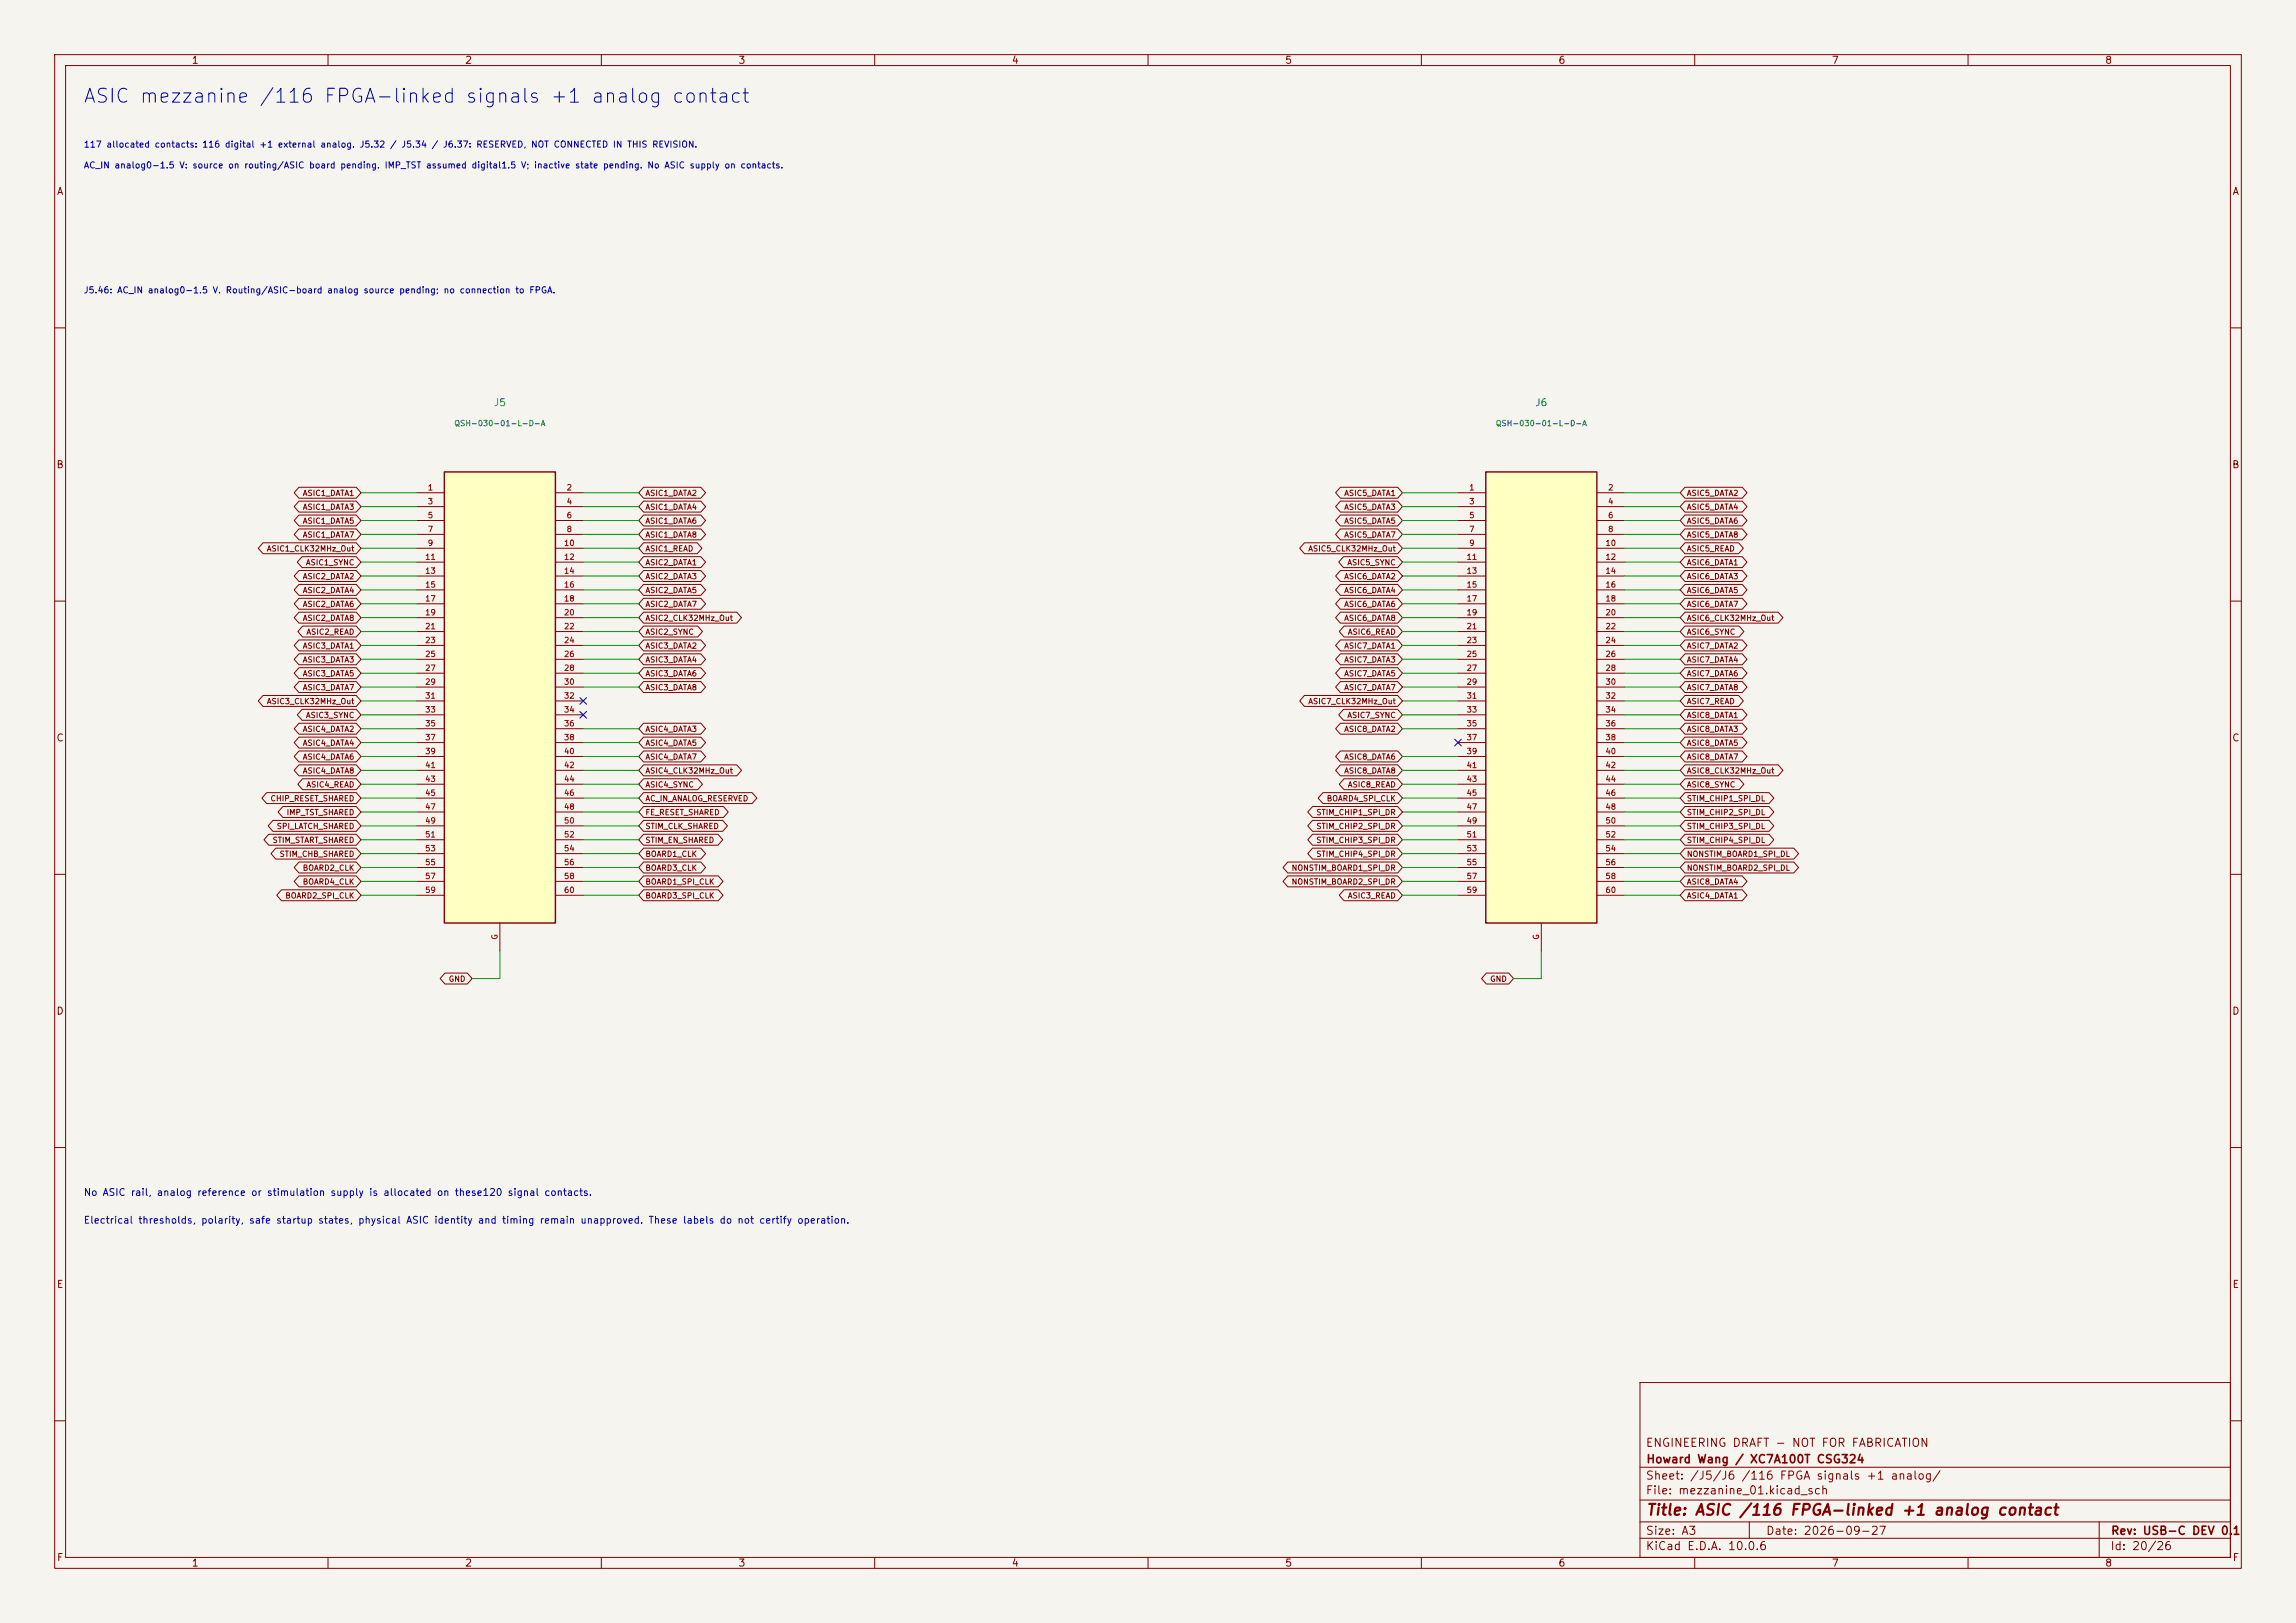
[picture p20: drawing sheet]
<svg xmlns="http://www.w3.org/2000/svg" width="420mm" height="297mm" viewBox="0 0 420 297" stroke-linecap="round" stroke-linejoin="round" font-family="sans-serif">
<defs><g id="words">
<text font-size="2.5" fill="#0000c2" x="15.1" y="19.5">ASIC mezzanine /116 FPGA-linked signals +1 analog contact</text>
<text font-size="2" fill="#840000" x="301" y="277.8">Title: ASIC /116 FPGA-linked +1 analog contact</text>
<g font-size="1.5" fill="#840000">
<text x="300.9" y="265.1">ENGINEERING DRAFT - NOT FOR FABRICATION</text>
<text x="301" y="268.1">Howard Wang / XC7A100T CSG324</text>
<text x="300.9" y="273.8">File: mezzanine_01.kicad_sch</text>
<text x="300.9" y="271.1">Sheet: /J5/J6 /116 FPGA signals +1 analog/</text>
<text x="300.9" y="281.2">Size: A3</text>
<text x="322.9" y="281.2">Date: 2026-09-27</text>
<text x="386" y="281.2">Rev: USB-C DEV 0.1</text>
<text x="300.9" y="284">KiCad E.D.A. 10.0.6</text>
<text x="385.9" y="284">Id: 20/26</text>
</g>
<g font-size="1.3" fill="#840000">
<text x="35" y="12">1</text>
<text x="85" y="12">2</text>
<text x="135" y="12">3</text>
<text x="185" y="12">4</text>
<text x="235" y="12">5</text>
<text x="285" y="12">6</text>
<text x="335" y="12">7</text>
<text x="385" y="12">8</text>
<text x="10.3" y="36">A</text>
<text x="408.3" y="36">A</text>
<text x="10.2" y="86">B</text>
<text x="408.2" y="86">B</text>
<text x="10.2" y="136">C</text>
<text x="408.2" y="136">C</text>
<text x="10.2" y="186">D</text>
<text x="408.2" y="186">D</text>
<text x="10.3" y="236">E</text>
<text x="408.3" y="236">E</text>
<text x="10.3" y="286">F</text>
<text x="35" y="287">1</text>
<text x="85" y="287">2</text>
<text x="135" y="287">3</text>
<text x="185" y="287">4</text>
<text x="235" y="287">5</text>
<text x="285" y="287">6</text>
<text x="335" y="287">7</text>
<text x="385" y="287">8</text>
<text x="408.3" y="286">F</text>
</g>
<g font-size="1.3" fill="#006464">
<text x="90.2" y="74.6">J5</text>
<text x="280.7" y="74.6">J6</text>
</g>
<g font-size="1.3" fill="#0000c2">
<text x="15.2" y="219.2">No ASIC rail, analog reference or stimulation supply is allocated on these120 signal contacts.</text>
<text x="15.2" y="224.2">Electrical thresholds, polarity, safe startup states, physical ASIC identity and timing remain unapproved. These labels do not certify operation.</text>
</g>
<g font-size="1.1" fill="#0000c2">
<text x="15.2" y="27.3">117 allocated contacts: 116 digital +1 external analog. J5.32 / J5.34 / J6.37: RESERVED, NOT CONNECTED IN THIS REVISION.</text>
<text x="15.2" y="31.1">AC_IN analog0-1.5 V: source on routing/ASIC board pending. IMP_TST assumed digital1.5 V; inactive state pending. No ASIC supply on contacts.</text>
<text x="15.2" y="54">J5.46: AC_IN analog0-1.5 V. Routing/ASIC-board analog source pending; no connection to FPGA.</text>
</g>
<g font-size="1" fill="#006464">
<text x="83" y="78.2">QSH-030-01-L-D-A</text>
<text x="273.5" y="78.2">QSH-030-01-L-D-A</text>
</g>
<g font-size="1" fill="#a90000">
<text x="78.2" y="90">1</text>
<text x="103.6" y="90">2</text>
<text x="268.7" y="90">1</text>
<text x="294.1" y="90">2</text>
<text x="78.2" y="92.5">3</text>
<text x="78.2" y="95.1">5</text>
<text x="103.6" y="92.5">4</text>
<text x="103.6" y="95.1">6</text>
<text x="268.7" y="92.5">3</text>
<text x="268.7" y="95.1">5</text>
<text x="294.1" y="92.5">4</text>
<text x="294.1" y="95.1">6</text>
<text x="78.2" y="97.6">7</text>
<text x="78.2" y="100.1">9</text>
<text x="103.1" y="100.1">10</text>
<text x="103.6" y="97.6">8</text>
<text x="268.7" y="97.6">7</text>
<text x="268.7" y="100.1">9</text>
<text x="293.6" y="100.1">10</text>
<text x="294.1" y="97.6">8</text>
<text x="77.7" y="102.7">11</text>
<text x="77.7" y="105.2">13</text>
<text x="77.7" y="107.8">15</text>
<text x="103.1" y="102.7">12</text>
<text x="103.1" y="105.2">14</text>
<text x="103.1" y="107.8">16</text>
<text x="268.2" y="102.7">11</text>
<text x="268.2" y="105.2">13</text>
<text x="268.2" y="107.8">15</text>
<text x="293.6" y="102.7">12</text>
<text x="293.6" y="105.2">14</text>
<text x="293.6" y="107.8">16</text>
<text x="77.7" y="110.3">17</text>
<text x="77.7" y="112.8">19</text>
<text x="103.1" y="110.3">18</text>
<text x="103.1" y="112.8">20</text>
<text x="268.2" y="110.3">17</text>
<text x="268.2" y="112.8">19</text>
<text x="293.6" y="110.3">18</text>
<text x="293.6" y="112.8">20</text>
<text x="77.7" y="115.4">21</text>
<text x="77.7" y="117.9">23</text>
<text x="103.1" y="115.4">22</text>
<text x="103.1" y="117.9">24</text>
<text x="268.2" y="115.4">21</text>
<text x="268.2" y="117.9">23</text>
<text x="293.6" y="115.4">22</text>
<text x="293.6" y="117.9">24</text>
<text x="77.7" y="120.5">25</text>
<text x="77.7" y="123">27</text>
<text x="77.7" y="125.5">29</text>
<text x="103.1" y="120.5">26</text>
<text x="103.1" y="123">28</text>
<text x="103.1" y="125.5">30</text>
<text x="268.2" y="120.5">25</text>
<text x="268.2" y="123">27</text>
<text x="268.2" y="125.5">29</text>
<text x="293.6" y="120.5">26</text>
<text x="293.6" y="123">28</text>
<text x="293.6" y="125.5">30</text>
<text x="77.7" y="128.1">31</text>
<text x="77.7" y="130.6">33</text>
<text x="103.1" y="128.1">32</text>
<text x="103.1" y="130.6">34</text>
<text x="268.2" y="128.1">31</text>
<text x="268.2" y="130.6">33</text>
<text x="293.6" y="128.1">32</text>
<text x="293.6" y="130.6">34</text>
<text x="77.7" y="133.2">35</text>
<text x="77.7" y="135.7">37</text>
<text x="103.1" y="133.2">36</text>
<text x="103.1" y="135.7">38</text>
<text x="268.2" y="133.2">35</text>
<text x="268.2" y="135.7">37</text>
<text x="293.6" y="133.2">36</text>
<text x="293.6" y="135.7">38</text>
<text x="77.7" y="138.2">39</text>
<text x="77.7" y="140.8">41</text>
<text x="77.7" y="143.3">43</text>
<text x="103.1" y="138.2">40</text>
<text x="103.1" y="140.8">42</text>
<text x="103.1" y="143.3">44</text>
<text x="268.2" y="138.2">39</text>
<text x="268.2" y="140.8">41</text>
<text x="268.2" y="143.3">43</text>
<text x="293.6" y="138.2">40</text>
<text x="293.6" y="140.8">42</text>
<text x="293.6" y="143.3">44</text>
<text x="77.7" y="145.9">45</text>
<text x="77.7" y="148.4">47</text>
<text x="103.1" y="145.9">46</text>
<text x="103.1" y="148.4">48</text>
<text x="268.2" y="145.9">45</text>
<text x="268.2" y="148.4">47</text>
<text x="293.6" y="145.9">46</text>
<text x="293.6" y="148.4">48</text>
<text x="77.7" y="150.9">49</text>
<text x="77.7" y="153.5">51</text>
<text x="103.1" y="150.9">50</text>
<text x="103.1" y="153.5">52</text>
<text x="268.2" y="150.9">49</text>
<text x="268.2" y="153.5">51</text>
<text x="293.6" y="150.9">50</text>
<text x="293.6" y="153.5">52</text>
<text x="77.7" y="156">53</text>
<text x="77.7" y="158.6">55</text>
<text x="77.7" y="161.1">57</text>
<text x="103.1" y="156">54</text>
<text x="103.1" y="158.6">56</text>
<text x="103.1" y="161.1">58</text>
<text x="268.2" y="156">53</text>
<text x="268.2" y="158.6">55</text>
<text x="268.2" y="161.1">57</text>
<text x="293.6" y="156">54</text>
<text x="293.6" y="158.6">56</text>
<text x="293.6" y="161.1">58</text>
<text x="77.7" y="163.6">59</text>
<text x="103.1" y="163.6">60</text>
<text x="268.2" y="163.6">59</text>
<text x="293.6" y="163.6">60</text>
<text x="91.3" y="172.1" transform="rotate(-90 91.3 172.1)">G</text>
<text x="281.8" y="172.1" transform="rotate(-90 281.8 172.1)">G</text>
</g>
<g font-size="1" fill="#840000">
<text x="55.3" y="91">ASIC1_DATA1</text>
<text x="55.3" y="93.5">ASIC1_DATA3</text>
<text x="118" y="91">ASIC1_DATA2</text>
<text x="118" y="93.5">ASIC1_DATA4</text>
<text x="245.8" y="93.5">ASIC5_DATA3</text>
<text x="245.8" y="91">ASIC5_DATA1</text>
<text x="308.5" y="93.5">ASIC5_DATA4</text>
<text x="308.5" y="91">ASIC5_DATA2</text>
<text x="48.7" y="101.2">ASIC1_CLK32MHz_Out</text>
<text x="55.3" y="96.1">ASIC1_DATA5</text>
<text x="55.3" y="98.6">ASIC1_DATA7</text>
<text x="118" y="96.1">ASIC1_DATA6</text>
<text x="118" y="98.6">ASIC1_DATA8</text>
<text x="118" y="101.2">ASIC1_READ</text>
<text x="239.2" y="101.2">ASIC5_CLK32MHz_Out</text>
<text x="245.8" y="98.6">ASIC5_DATA7</text>
<text x="245.8" y="96.1">ASIC5_DATA5</text>
<text x="308.5" y="101.2">ASIC5_READ</text>
<text x="308.5" y="98.6">ASIC5_DATA8</text>
<text x="308.5" y="96.1">ASIC5_DATA6</text>
<text x="55.3" y="106.2">ASIC2_DATA2</text>
<text x="55.9" y="103.7">ASIC1_SYNC</text>
<text x="118" y="103.7">ASIC2_DATA1</text>
<text x="118" y="106.2">ASIC2_DATA3</text>
<text x="245.8" y="106.2">ASIC6_DATA2</text>
<text x="246.4" y="103.7">ASIC5_SYNC</text>
<text x="308.5" y="106.2">ASIC6_DATA3</text>
<text x="308.5" y="103.7">ASIC6_DATA1</text>
<text x="55.3" y="108.8">ASIC2_DATA4</text>
<text x="55.3" y="111.3">ASIC2_DATA6</text>
<text x="55.3" y="113.9">ASIC2_DATA8</text>
<text x="118" y="108.8">ASIC2_DATA5</text>
<text x="118" y="111.3">ASIC2_DATA7</text>
<text x="118" y="113.9">ASIC2_CLK32MHz_Out</text>
<text x="245.8" y="113.9">ASIC6_DATA8</text>
<text x="245.8" y="111.3">ASIC6_DATA6</text>
<text x="245.8" y="108.8">ASIC6_DATA4</text>
<text x="308.5" y="113.9">ASIC6_CLK32MHz_Out</text>
<text x="308.5" y="111.3">ASIC6_DATA7</text>
<text x="308.5" y="108.8">ASIC6_DATA5</text>
<text x="55.3" y="118.9">ASIC3_DATA1</text>
<text x="56" y="116.4">ASIC2_READ</text>
<text x="118" y="116.4">ASIC2_SYNC</text>
<text x="118" y="118.9">ASIC3_DATA2</text>
<text x="245.8" y="118.9">ASIC7_DATA1</text>
<text x="246.5" y="116.4">ASIC6_READ</text>
<text x="308.5" y="118.9">ASIC7_DATA2</text>
<text x="308.5" y="116.4">ASIC6_SYNC</text>
<text x="55.3" y="121.5">ASIC3_DATA3</text>
<text x="55.3" y="124">ASIC3_DATA5</text>
<text x="118" y="121.5">ASIC3_DATA4</text>
<text x="118" y="124">ASIC3_DATA6</text>
<text x="245.8" y="124">ASIC7_DATA5</text>
<text x="245.8" y="121.5">ASIC7_DATA3</text>
<text x="308.5" y="124">ASIC7_DATA6</text>
<text x="308.5" y="121.5">ASIC7_DATA4</text>
<text x="48.7" y="129.1">ASIC3_CLK32MHz_Out</text>
<text x="55.3" y="126.6">ASIC3_DATA7</text>
<text x="55.9" y="131.6">ASIC3_SYNC</text>
<text x="118" y="126.6">ASIC3_DATA8</text>
<text x="239.2" y="129.1">ASIC7_CLK32MHz_Out</text>
<text x="245.8" y="126.6">ASIC7_DATA7</text>
<text x="246.4" y="131.6">ASIC7_SYNC</text>
<text x="308.5" y="126.6">ASIC7_DATA8</text>
<text x="308.5" y="131.6">ASIC8_DATA1</text>
<text x="308.5" y="129.1">ASIC7_READ</text>
<text x="55.3" y="134.2">ASIC4_DATA2</text>
<text x="55.3" y="136.7">ASIC4_DATA4</text>
<text x="118" y="134.2">ASIC4_DATA3</text>
<text x="118" y="136.7">ASIC4_DATA5</text>
<text x="245.8" y="134.2">ASIC8_DATA2</text>
<text x="308.5" y="136.7">ASIC8_DATA5</text>
<text x="308.5" y="134.2">ASIC8_DATA3</text>
<text x="55.3" y="139.3">ASIC4_DATA6</text>
<text x="55.3" y="141.8">ASIC4_DATA8</text>
<text x="118" y="139.3">ASIC4_DATA7</text>
<text x="118" y="141.8">ASIC4_CLK32MHz_Out</text>
<text x="245.8" y="141.8">ASIC8_DATA8</text>
<text x="245.8" y="139.3">ASIC8_DATA6</text>
<text x="308.5" y="141.8">ASIC8_CLK32MHz_Out</text>
<text x="308.5" y="139.3">ASIC8_DATA7</text>
<text x="49.4" y="146.9">CHIP_RESET_SHARED</text>
<text x="52.3" y="149.4">IMP_TST_SHARED</text>
<text x="56" y="144.3">ASIC4_READ</text>
<text x="118" y="146.9">AC_IN_ANALOG_RESERVED</text>
<text x="118" y="149.4">FE_RESET_SHARED</text>
<text x="118" y="144.3">ASIC4_SYNC</text>
<text x="240.7" y="149.4">STIM_CHIP1_SPI_DR</text>
<text x="242.6" y="146.9">BOARD4_SPI_CLK</text>
<text x="246.5" y="144.3">ASIC8_READ</text>
<text x="308.5" y="146.9">STIM_CHIP1_SPI_DL</text>
<text x="308.5" y="144.3">ASIC8_SYNC</text>
<text x="308.5" y="149.4">STIM_CHIP2_SPI_DL</text>
<text x="49.8" y="154.5">STIM_START_SHARED</text>
<text x="50.5" y="152">SPI_LATCH_SHARED</text>
<text x="118" y="152">STIM_CLK_SHARED</text>
<text x="118" y="154.5">STIM_EN_SHARED</text>
<text x="240.7" y="154.5">STIM_CHIP3_SPI_DR</text>
<text x="240.7" y="152">STIM_CHIP2_SPI_DR</text>
<text x="308.5" y="154.5">STIM_CHIP4_SPI_DL</text>
<text x="308.5" y="152">STIM_CHIP3_SPI_DL</text>
<text x="51" y="157">STIM_CHB_SHARED</text>
<text x="55.3" y="159.6">BOARD2_CLK</text>
<text x="118" y="157">BOARD1_CLK</text>
<text x="118" y="159.6">BOARD3_CLK</text>
<text x="236.2" y="159.6">NONSTIM_BOARD1_SPI_DR</text>
<text x="240.7" y="157">STIM_CHIP4_SPI_DR</text>
<text x="308.5" y="159.6">NONSTIM_BOARD2_SPI_DL</text>
<text x="308.5" y="157">NONSTIM_BOARD1_SPI_DL</text>
<text x="52.1" y="164.7">BOARD2_SPI_CLK</text>
<text x="55.3" y="162.1">BOARD4_CLK</text>
<text x="118" y="162.1">BOARD1_SPI_CLK</text>
<text x="118" y="164.7">BOARD3_SPI_CLK</text>
<text x="236.2" y="162.1">NONSTIM_BOARD2_SPI_DR</text>
<text x="246.5" y="164.7">ASIC3_READ</text>
<text x="308.5" y="162.1">ASIC8_DATA4</text>
<text x="308.5" y="164.7">ASIC4_DATA1</text>
<text x="82" y="179.9">GND</text>
<text x="272.5" y="179.9">GND</text>
</g>
</g></defs>
<path d="M0 0h420v297h-420z" fill="#f5f4ef" stroke="#f5f4ef" stroke-width=".18"/>
<g fill="none" stroke="#840000" stroke-width=".18">
<path d="M10 10h400v277h-400zM12 12h396v273h-396zM60 10v2M110 10v2M160 10v2M210 10v2M260 10v2M310 10v2M360 10v2M10 60h2M408 60h2M10 110h2"/>
<path d="M408 110h2M10 160h2M408 160h2M10 210h2M408 210h2M300 253h108v32h-108zM10 260h2M300 278.5h108M300 274.5h108M300 268.5h108M320 278.5v3M384 278.5v6.5"/>
<path d="M408 260h2M60 285v2M110 285v2M160 285v2M210 285v2M260 285v2M300 281.5h108M310 285v2M360 285v2"/>
</g>
<path d="M81.3 86.4h20.3v82.5h-20.3z" fill="#ffffc2"/>
<path d="M81.3 86.4h20.3v82.5h-20.3z" fill="none" stroke="#840000" stroke-width=".25"/>
<g fill="none" stroke="#840000" stroke-width=".18">
<path d="M76.2 90.2h5.1M76.2 92.7h5.1M76.2 95.3h5.1M76.2 97.8h5.1M101.6 90.2h5.1M101.6 92.7h5.1M101.6 95.3h5.1M101.6 97.8h5.1M76.2 100.3h5.1M76.2 102.9h5.1M76.2 105.4h5.1M76.2 108h5.1"/>
<path d="M76.2 110.5h5.1M76.2 113h5.1M76.2 115.6h5.1M76.2 118.1h5.1M101.6 100.3h5.1M101.6 102.9h5.1M101.6 105.4h5.1M101.6 108h5.1M101.6 110.5h5.1M101.6 113h5.1M101.6 115.6h5.1M101.6 118.1h5.1"/>
<path d="M76.2 120.7h5.1M76.2 123.2h5.1M76.2 125.7h5.1M76.2 128.3h5.1M76.2 130.8h5.1M76.2 133.4h5.1M76.2 135.9h5.1M76.2 138.4h5.1M101.6 120.7h5.1M101.6 123.2h5.1M101.6 125.7h5.1M101.6 128.3h5.1"/>
<path d="M101.6 130.8h5.1M101.6 133.4h5.1M101.6 135.9h5.1M101.6 138.4h5.1M76.2 141h5.1M76.2 143.5h5.1M76.2 146.1h5.1M76.2 148.6h5.1M76.2 151.1h5.1M76.2 153.7h5.1M76.2 156.2h5.1M76.2 158.8h5.1"/>
<path d="M101.6 141h5.1M101.6 143.5h5.1M101.6 146.1h5.1M101.6 148.6h5.1M101.6 151.1h5.1M101.6 153.7h5.1M101.6 156.2h5.1M101.6 158.8h5.1M76.2 161.3h5.1M76.2 163.8h5.1M91.4 168.9v5.1M101.6 161.3h5.1"/>
<path d="M101.6 163.8h5.1"/>
</g>
<path d="M271.8 86.4h20.3v82.5h-20.3z" fill="#ffffc2"/>
<path d="M271.8 86.4h20.3v82.5h-20.3z" fill="none" stroke="#840000" stroke-width=".25"/>
<g fill="none" stroke="#840000" stroke-width=".18">
<path d="M48.1 99.3h17.1l.8 1-.8 1h-17.1l-.9-1zM54.7 89.2h10.5l.8 1-.8 1h-10.5l-.9-1zM54.7 91.7h10.5l.8 1-.8 1h-10.5l-.9-1zM54.7 94.2h10.5l.8 1.1-.8 1h-10.5l-.9-1zM54.7 96.8h10.5l.8 1-.8 1h-10.5l-.9-1zM117.7 89.2h10.5l.9 1-.9 1h-10.5l-.9-1zM117.7 91.7h10.5l.9 1-.9 1h-10.5l-.9-1zM117.7 94.2h10.5l.9 1.1-.9 1h-10.5l-.9-1zM117.7 96.8h10.5l.9 1-.9 1h-10.5l-.9-1zM117.7 99.3h9.8l.9 1-.9 1h-9.8l-.9-1zM238.6 99.3h17.1l.8 1-.8 1h-17.1l-.9-1zM245.2 96.8h10.5l.8 1-.8 1h-10.5l-.9-1z"/>
<path d="M245.2 94.2h10.5l.8 1.1-.8 1h-10.5l-.9-1zM245.2 91.7h10.5l.8 1-.8 1h-10.5l-.9-1zM245.2 89.2h10.5l.8 1-.8 1h-10.5l-.9-1zM266.7 90.2h5.1M266.7 92.7h5.1M266.7 95.3h5.1M266.7 97.8h5.1M292.1 90.2h5.1M292.1 92.7h5.1M292.1 95.3h5.1M292.1 97.8h5.1M308.2 99.3h9.8l.9 1-.9 1h-9.8l-.9-1z"/>
<path d="M308.2 96.8h10.5l.9 1-.9 1h-10.5l-.9-1zM308.2 94.2h10.5l.9 1.1-.9 1h-10.5l-.9-1zM308.2 91.7h10.5l.9 1-.9 1h-10.5l-.9-1zM308.2 89.2h10.5l.9 1-.9 1h-10.5l-.9-1zM54.7 104.4h10.5l.8 1-.8 1h-10.5l-.9-1zM54.7 106.9h10.5l.8 1.1-.8 1h-10.5l-.9-1zM54.7 109.5h10.5l.8 1-.8 1h-10.5l-.9-1zM54.7 112h10.5l.8 1-.8 1h-10.5l-.9-1zM54.7 117.1h10.5l.8 1-.8 1h-10.5l-.9-1zM54.7 119.6h10.5l.8 1.1-.8 1h-10.5l-.9-1zM55.3 101.9h9.9l.8 1-.8 1h-9.9l-.9-1zM55.4 114.6h9.8l.8 1-.8 1h-9.8l-.9-1z"/>
<path d="M117.7 101.9h10.5l.9 1-.9 1h-10.5l-.9-1zM117.7 104.4h10.5l.9 1-.9 1h-10.5l-.9-1zM117.7 106.9h10.5l.9 1.1-.9 1h-10.5l-.9-1zM117.7 109.5h10.5l.9 1-.9 1h-10.5l-.9-1zM117.7 112h17.1l.8 1-.8 1h-17.1l-.9-1zM117.7 114.6h9.9l.9 1-.9 1h-9.9l-.9-1zM117.7 117.1h10.5l.9 1-.9 1h-10.5l-.9-1zM117.7 119.6h10.5l.9 1.1-.9 1h-10.5l-.9-1zM245.2 119.6h10.5l.8 1.1-.8 1h-10.5l-.9-1zM245.2 117.1h10.5l.8 1-.8 1h-10.5l-.9-1zM245.2 112h10.5l.8 1-.8 1h-10.5l-.9-1zM245.2 109.5h10.5l.8 1-.8 1h-10.5l-.9-1z"/>
<path d="M245.2 106.9h10.5l.8 1.1-.8 1h-10.5l-.9-1zM245.2 104.4h10.5l.8 1-.8 1h-10.5l-.9-1zM245.8 101.9h9.9l.8 1-.8 1h-9.9l-.9-1zM245.9 114.6h9.8l.8 1-.8 1h-9.8l-.9-1zM266.7 100.3h5.1M266.7 102.9h5.1M266.7 105.4h5.1M266.7 108h5.1M266.7 110.5h5.1M266.7 113h5.1M266.7 115.6h5.1M266.7 118.1h5.1"/>
<path d="M292.1 100.3h5.1M292.1 102.9h5.1M292.1 105.4h5.1M292.1 108h5.1M292.1 110.5h5.1M292.1 113h5.1M292.1 115.6h5.1M292.1 118.1h5.1M308.2 119.6h10.5l.9 1.1-.9 1h-10.5l-.9-1zM308.2 117.1h10.5l.9 1-.9 1h-10.5l-.9-1zM308.2 114.6h9.9l.9 1-.9 1h-9.9l-.9-1zM308.2 112h17.1l.8 1-.8 1h-17.1l-.9-1z"/>
<path d="M308.2 109.5h10.5l.9 1-.9 1h-10.5l-.9-1zM308.2 106.9h10.5l.9 1.1-.9 1h-10.5l-.9-1zM308.2 104.4h10.5l.9 1-.9 1h-10.5l-.9-1zM308.2 101.9h10.5l.9 1-.9 1h-10.5l-.9-1zM48.1 127.3h17.1l.8 1-.8 1h-17.1l-.9-1zM54.7 122.2h10.5l.8 1-.8 1h-10.5l-.9-1zM54.7 124.7h10.5l.8 1-.8 1h-10.5l-.9-1zM54.7 132.3h10.5l.8 1.1-.8 1h-10.5l-.9-1zM54.7 134.9h10.5l.8 1-.8 1h-10.5l-.9-1zM54.7 137.4h10.5l.8 1-.8 1h-10.5l-.9-1zM54.7 140h10.5l.8 1-.8 1h-10.5l-.9-1zM55.3 129.8h9.9l.8 1-.8 1h-9.9l-.9-1z"/>
<path d="M117.7 122.2h10.5l.9 1-.9 1h-10.5l-.9-1zM117.7 124.7h10.5l.9 1-.9 1h-10.5l-.9-1zM117.7 132.3h10.5l.9 1.1-.9 1h-10.5l-.9-1zM117.7 134.9h10.5l.9 1-.9 1h-10.5l-.9-1zM117.7 137.4h10.5l.9 1-.9 1h-10.5l-.9-1zM117.7 140h17.1l.8 1-.8 1h-17.1l-.9-1zM238.6 127.3h17.1l.8 1-.8 1h-17.1l-.9-1zM245.2 140h10.5l.8 1-.8 1h-10.5l-.9-1zM245.2 137.4h10.5l.8 1-.8 1h-10.5l-.9-1zM245.2 132.3h10.5l.8 1.1-.8 1h-10.5l-.9-1zM245.2 124.7h10.5l.8 1-.8 1h-10.5l-.9-1zM245.2 122.2h10.5l.8 1-.8 1h-10.5l-.9-1z"/>
<path d="M245.8 129.8h9.9l.8 1-.8 1h-9.9l-.9-1zM266.7 120.7h5.1M266.7 123.2h5.1M266.7 125.7h5.1M266.7 128.3h5.1M266.7 130.8h5.1M266.7 133.4h5.1M266.7 135.9h5.1M266.7 138.4h5.1M292.1 120.7h5.1M292.1 123.2h5.1M292.1 125.7h5.1"/>
<path d="M292.1 128.3h5.1M292.1 130.8h5.1M292.1 133.4h5.1M292.1 135.9h5.1M292.1 138.4h5.1M308.2 124.7h10.5l.9 1-.9 1h-10.5l-.9-1zM308.2 122.2h10.5l.9 1-.9 1h-10.5l-.9-1zM308.2 140h17.1l.8 1-.8 1h-17.1l-.9-1zM308.2 137.4h10.5l.9 1-.9 1h-10.5l-.9-1zM308.2 134.9h10.5l.9 1-.9 1h-10.5l-.9-1zM308.2 132.3h10.5l.9 1.1-.9 1h-10.5l-.9-1zM308.2 129.8h10.5l.9 1-.9 1h-10.5l-.9-1z"/>
<path d="M308.2 127.3h9.8l.9 1-.9 1h-9.8l-.9-1zM48.8 145h16.4l.8 1.1-.8 1h-16.4l-.9-1zM49.2 152.7h16l.8 1-.8 1h-16l-.9-1zM49.9 150.1h15.3l.8 1-.8 1h-15.3l-.9-1zM50.4 155.2h14.8l.8 1-.8 1h-14.8l-.8-1zM51.7 147.6h13.5l.8 1-.8 1h-13.5l-.8-1zM54.7 157.7h10.5l.8 1.1-.8 1h-10.5l-.9-1zM55.4 142.5h9.8l.8 1-.8 1h-9.8l-.9-1zM117.7 145h19.9l.8 1.1-.8 1h-19.9l-.9-1zM117.7 150.1h14.5l.9 1-.9 1h-14.5l-.9-1zM117.7 152.7h13.6l.9 1-.9 1h-13.6l-.9-1zM117.7 155.2h10.5l.9 1-.9 1h-10.5l-.9-1z"/>
<path d="M117.7 157.7h10.5l.9 1.1-.9 1h-10.5l-.9-1zM117.7 147.6h14.6l.9 1-.9 1h-14.6l-.9-1zM117.7 142.5h9.9l.9 1-.9 1h-9.9l-.9-1zM235.6 157.7h20.1l.8 1.1-.8 1h-20.1l-.9-1zM240.1 152.7h15.6l.8 1-.8 1h-15.6l-.9-1zM240.1 150.1h15.6l.8 1-.8 1h-15.6l-.9-1zM240.1 147.6h15.6l.8 1-.8 1h-15.6l-.9-1zM240.1 155.2h15.6l.8 1-.8 1h-15.6l-.9-1zM242 145h13.7l.8 1.1-.8 1h-13.7l-.9-1zM245.9 142.5h9.8l.8 1-.8 1h-9.8l-.9-1zM266.7 141h5.1M266.7 143.5h5.1"/>
<path d="M266.7 146.1h5.1M266.7 148.6h5.1M266.7 151.1h5.1M266.7 153.7h5.1M266.7 156.2h5.1M266.7 158.8h5.1M292.1 141h5.1M292.1 143.5h5.1M292.1 146.1h5.1M292.1 148.6h5.1M292.1 151.1h5.1M292.1 153.7h5.1"/>
<path d="M292.1 156.2h5.1M292.1 158.8h5.1M308.2 145h15.4l.9 1.1-.9 1h-15.4l-.9-1zM308.2 142.5h9.9l.9 1-.9 1h-9.9l-.9-1zM308.2 157.7h19.9l.9 1.1-.9 1h-19.9l-.9-1zM308.2 155.2h19.9l.9 1-.9 1h-19.9l-.9-1zM308.2 152.7h15.4l.9 1-.9 1h-15.4l-.9-1zM308.2 150.1h15.4l.9 1-.9 1h-15.4l-.9-1zM308.2 147.6h15.4l.9 1-.9 1h-15.4l-.9-1zM51.5 162.8h13.7l.8 1-.8 1h-13.7l-.9-1zM54.7 160.3h10.5l.8 1-.8 1h-10.5l-.9-1zM81.4 178.1h4.1l.9 1-.9 1h-4.1l-.9-1z"/>
<path d="M117.7 160.3h13.7l.9 1-.9 1h-13.7l-.9-1zM117.7 162.8h13.7l.9 1-.9 1h-13.7l-.9-1zM235.6 160.3h20.1l.8 1-.8 1h-20.1l-.9-1zM245.9 162.8h9.8l.8 1-.8 1h-9.8l-.9-1zM266.7 161.3h5.1M266.7 163.8h5.1M271.9 178.1h4.1l.9 1-.9 1h-4.1l-.9-1zM281.9 168.9v5.1M292.1 161.3h5.1M292.1 163.8h5.1M308.2 160.3h10.5l.9 1-.9 1h-10.5l-.9-1zM308.2 162.8h10.5l.9 1-.9 1h-10.5l-.9-1z"/>
</g>
<g fill="none" stroke="#009600" stroke-width=".18">
<path d="M66 92.7h10.2M66 90.2h10.2M66 95.3h10.2M66 97.8h10.2M106.7 92.7h10.1M106.7 90.2h10.1M106.7 95.3h10.1M106.7 97.8h10.1M256.5 92.7h10.2M256.5 90.2h10.2M256.5 95.3h10.2M256.5 97.8h10.2"/>
<path d="M297.2 92.7h10.1M297.2 90.2h10.1M297.2 95.3h10.1M297.2 97.8h10.1M66 100.3h10.2M66 118.1h10.2M66 115.6h10.2M66 102.9h10.2M66 105.4h10.2M66 108h10.2M66 110.5h10.2M66 113h10.2"/>
<path d="M106.7 100.3h10.1M106.7 118.1h10.1M106.7 115.6h10.1M106.7 102.9h10.1M106.7 105.4h10.1M106.7 108h10.1M106.7 110.5h10.1M106.7 113h10.1M256.5 100.3h10.2M256.5 118.1h10.2M256.5 115.6h10.2M256.5 102.9h10.2"/>
<path d="M256.5 105.4h10.2M256.5 108h10.2M256.5 110.5h10.2M256.5 113h10.2M297.2 100.3h10.1M297.2 118.1h10.1M297.2 115.6h10.1M297.2 102.9h10.1M297.2 105.4h10.1M297.2 108h10.1M297.2 110.5h10.1M297.2 113h10.1"/>
<path d="M66 125.7h10.2M66 128.3h10.2M66 130.8h10.2M66 138.4h10.2M66 133.4h10.2M66 135.9h10.2M66 123.2h10.2M66 120.7h10.2M106.7 125.7h10.1M106.7 138.4h10.1M106.7 133.4h10.1M106.7 135.9h10.1"/>
<path d="M106.7 123.2h10.1M106.7 120.7h10.1M256.5 125.7h10.2M256.5 128.3h10.2M256.5 130.8h10.2M256.5 138.4h10.2M256.5 133.4h10.2M256.5 123.2h10.2M256.5 120.7h10.2M297.2 125.7h10.1M297.2 128.3h10.1M297.2 130.8h10.1"/>
<path d="M297.2 138.4h10.1M297.2 133.4h10.1M297.2 135.9h10.1M297.2 123.2h10.1M297.2 120.7h10.1M66 158.8h10.2M66 148.6h10.2M66 156.2h10.2M66 146.1h10.2M66 153.7h10.2M66 143.5h10.2M66 151.1h10.2"/>
<path d="M66 141h10.2M106.7 158.8h10.1M106.7 148.6h10.1M106.7 156.2h10.1M106.7 146.1h10.1M106.7 153.7h10.1M106.7 143.5h10.1M106.7 151.1h10.1M106.7 141h10.1M256.5 158.8h10.2M256.5 148.6h10.2M256.5 156.2h10.2"/>
<path d="M256.5 146.1h10.2M256.5 153.7h10.2M256.5 143.5h10.2M256.5 151.1h10.2M256.5 141h10.2M297.2 158.8h10.1M297.2 148.6h10.1M297.2 156.2h10.1M297.2 146.1h10.1M297.2 153.7h10.1M297.2 143.5h10.1M297.2 151.1h10.1"/>
<path d="M297.2 141h10.1M66 163.8h10.2M66 161.3h10.2M91.4 174v5.1h-5M106.7 163.8h10.1M106.7 161.3h10.1M256.5 163.8h10.2M256.5 161.3h10.2M281.9 174v5.1h-5M297.2 163.8h10.1M297.2 161.3h10.1"/>
</g>
<path d="M106.1 130.2l1.2 1.2M106.1 127.7l1.2 1.2M107.3 130.2l-1.2 1.2M107.3 127.7l-1.2 1.2M266.1 135.3l1.2 1.2M267.3 135.3l-1.2 1.2" fill="none" stroke="#000084" stroke-width=".18"/>
<use href="#words"/>
</svg>
